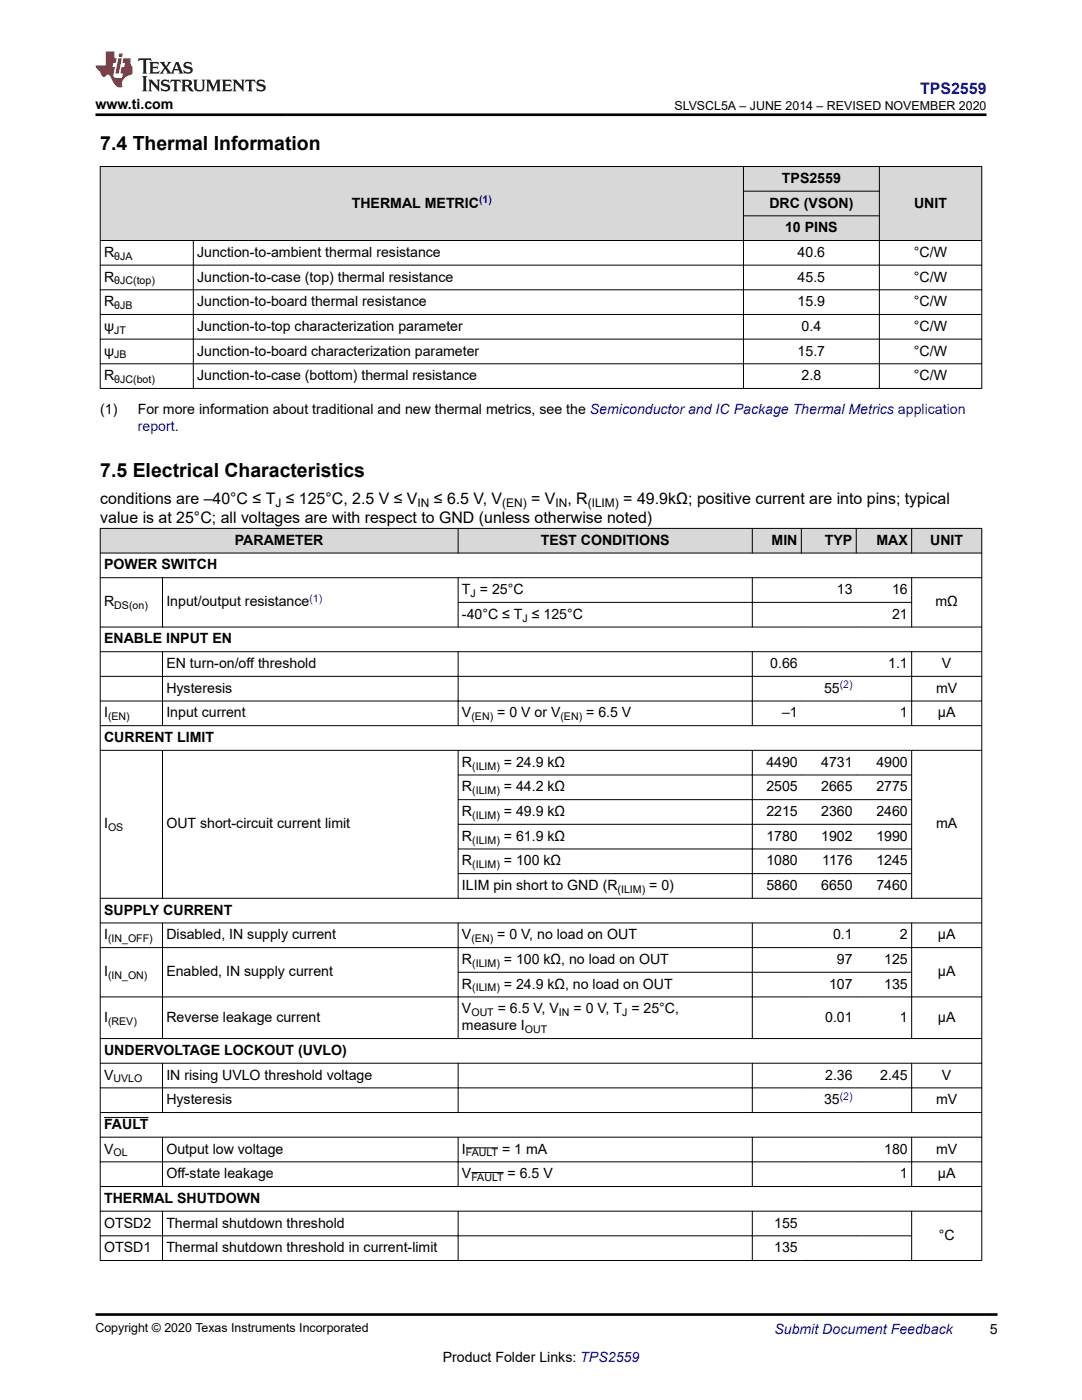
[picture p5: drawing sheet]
<svg xmlns="http://www.w3.org/2000/svg" width="216mm" height="279mm" viewBox="0 0 216 279" stroke-linecap="round" stroke-linejoin="round" font-family="sans-serif">
<defs><g id="words">
<g font-size="3.9">
<text x="20" y="29.9">7.4 Thermal Information</text>
<text x="20" y="95.2">7.5 Electrical Characteristics</text>
</g>
<text font-size="3.2" fill="#00f" x="183.6" y="18.7">TPS2559</text>
<g font-size="3.2">
<text x="20" y="100.6">conditions are –40°C ≤ T ≤ 125°C, 2.5 V ≤ V</text>
<text x="86.6" y="100.6">≤ 6.5 V, V</text>
<text x="106" y="100.6">= V</text>
<text x="113.2" y="100.6">, R</text>
<text x="124.4" y="100.6">= 49.9kΩ; positive current are into pins; typical</text>
<text x="20" y="104.4">value is at 25°C; all voltages are with respect to GND (unless otherwise noted)</text>
</g>
<g font-size="2.8">
<text x="19.1" y="21.8">www.ti.com</text>
<text x="70.2" y="41.4">THERMAL METRIC</text>
<text x="153.5" y="41.4">DRC (VSON)</text>
<text x="156" y="36.5">TPS2559</text>
<text x="182.4" y="41.4">UNIT</text>
<text x="156.7" y="46.3">10 PINS</text>
<text x="20.8" y="51.3">R</text>
<text x="39.3" y="51.3">Junction-to-ambient thermal resistance</text>
<text x="159.2" y="51.3">40.6</text>
<text x="182.4" y="51.3">°C/W</text>
<text x="20.8" y="56.2">R</text>
<text x="39.3" y="56.2">Junction-to-case (top) thermal resistance</text>
<text x="159.2" y="56.2">45.5</text>
<text x="182.4" y="56.2">°C/W</text>
<text x="20.8" y="61.1">R</text>
<text x="39.3" y="61.1">Junction-to-board thermal resistance</text>
<text x="159.2" y="61.1">15.9</text>
<text x="182.4" y="61.1">°C/W</text>
<text x="20.8" y="66">ψ</text>
<text x="20.8" y="71">ψ</text>
<text x="39.3" y="66">Junction-to-top characterization parameter</text>
<text x="39.3" y="71">Junction-to-board characterization parameter</text>
<text x="159.2" y="71">15.7</text>
<text x="159.9" y="66">0.4</text>
<text x="182.4" y="66">°C/W</text>
<text x="182.4" y="71">°C/W</text>
<text x="20.8" y="75.9">R</text>
<text x="39.3" y="75.9">Junction-to-case (bottom) thermal resistance</text>
<text x="159.9" y="75.9">2.8</text>
<text x="182.4" y="75.9">°C/W</text>
<text x="20" y="82.7">(1)</text>
<text x="27.5" y="82.7">For more information about traditional and new thermal metrics, see the Semiconductor and IC Package Thermal Metrics application</text>
<text x="20.8" y="113.6">POWER SWITCH</text>
<text x="46.9" y="108.7">PARAMETER</text>
<text x="107.9" y="108.7">TEST CONDITIONS</text>
<text x="154" y="108.7">MIN</text>
<text x="164.6" y="108.7">TYP</text>
<text x="174.9" y="108.7">MAX</text>
<text x="185.6" y="108.7">UNIT</text>
<text x="92.2" y="118.6">T = 25°C</text>
<text x="167" y="118.6">13</text>
<text x="178" y="118.6">16</text>
<text x="20.8" y="121">R</text>
<text x="33.2" y="121">Input/output resistance</text>
<text x="92.2" y="123.5">-40°C ≤ T ≤ 125°C</text>
<text x="178" y="123.5">21</text>
<text x="186.7" y="121">mΩ</text>
<text x="20.8" y="128.4">ENABLE INPUT EN</text>
<text x="33.2" y="133.3">EN turn-on/off threshold</text>
<text x="153.7" y="133.3">0.66</text>
<text x="177.2" y="133.3">1.1</text>
<text x="188" y="133.3">V</text>
<text x="20.8" y="143.2">I</text>
<text x="33.2" y="138.3">Hysteresis</text>
<text x="33.2" y="143.2">Input current</text>
<text x="92.2" y="143.2">V</text>
<text x="99.2" y="143.2">= 0 V or V</text>
<text x="117" y="143.2">= 6.5 V</text>
<text x="156.1" y="143.2">–1</text>
<text x="164.4" y="138.3">55</text>
<text x="179.6" y="143.2">1</text>
<text x="186.8" y="138.3">mV</text>
<text x="187.2" y="143.2">µA</text>
<text x="20.8" y="148.1">CURRENT LIMIT</text>
<text x="92.2" y="153">R</text>
<text x="100.5" y="153">= 24.9 kΩ</text>
<text x="152.9" y="153">4490</text>
<text x="163.9" y="153">4731</text>
<text x="174.9" y="153">4900</text>
<text x="92.2" y="157.9">R</text>
<text x="100.5" y="157.9">= 44.2 kΩ</text>
<text x="152.9" y="157.9">2505</text>
<text x="163.9" y="157.9">2665</text>
<text x="174.9" y="157.9">2775</text>
<text x="20.8" y="165.3">I</text>
<text x="33.2" y="165.3">OUT short-circuit current limit</text>
<text x="92.2" y="162.9">R</text>
<text x="92.2" y="167.8">R</text>
<text x="100.5" y="162.9">= 49.9 kΩ</text>
<text x="100.5" y="167.8">= 61.9 kΩ</text>
<text x="152.9" y="162.9">2215</text>
<text x="152.9" y="167.8">1780</text>
<text x="163.9" y="162.9">2360</text>
<text x="163.9" y="167.8">1902</text>
<text x="174.9" y="162.9">2460</text>
<text x="174.9" y="167.8">1990</text>
<text x="186.8" y="165.3">mA</text>
<text x="92.2" y="172.7">R</text>
<text x="100.5" y="172.7">= 100 kΩ</text>
<text x="152.9" y="172.7">1080</text>
<text x="164.1" y="172.7">1176</text>
<text x="174.9" y="172.7">1245</text>
<text x="92.2" y="177.6">ILIM pin short to GND (R</text>
<text x="129.5" y="177.6">= 0)</text>
<text x="152.9" y="177.6">5860</text>
<text x="163.9" y="177.6">6650</text>
<text x="174.9" y="177.6">7460</text>
<text x="20.8" y="182.5">SUPPLY CURRENT</text>
<text x="20.8" y="187.5">I</text>
<text x="33.2" y="187.5">Disabled, IN supply current</text>
<text x="92.2" y="187.5">V</text>
<text x="99.2" y="187.5">= 0 V, no load on OUT</text>
<text x="166.2" y="187.5">0.1</text>
<text x="179.6" y="187.5">2</text>
<text x="187.2" y="187.5">µA</text>
<text x="20.8" y="194.8">I</text>
<text x="33.2" y="194.8">Enabled, IN supply current</text>
<text x="92.2" y="192.4">R</text>
<text x="92.2" y="197.3">R</text>
<text x="100.5" y="192.4">= 100 kΩ, no load on OUT</text>
<text x="100.5" y="197.3">= 24.9 kΩ, no load on OUT</text>
<text x="165.4" y="197.3">107</text>
<text x="167" y="192.4">97</text>
<text x="176.4" y="197.3">135</text>
<text x="176.4" y="192.4">125</text>
<text x="187.2" y="194.8">µA</text>
<text x="20.8" y="203.9">I</text>
<text x="33.2" y="203.9">Reverse leakage current</text>
<text x="92.2" y="202.2">V</text>
<text x="99.3" y="202.2">= 6.5 V, V</text>
<text x="114.4" y="202.2">= 0 V, T = 25°C,</text>
<text x="164.7" y="203.9">0.01</text>
<text x="179.6" y="203.9">1</text>
<text x="187.1" y="203.9">µA</text>
<text x="92.2" y="205.6">measure I</text>
<text x="20.8" y="215.5">V</text>
<text x="20.8" y="210.5">UNDERVOLTAGE LOCKOUT (UVLO)</text>
<text x="33.2" y="215.5">IN rising UVLO threshold voltage</text>
<text x="164.7" y="215.5">2.36</text>
<text x="175.7" y="215.5">2.45</text>
<text x="188" y="215.5">V</text>
<text x="33.2" y="220.4">Hysteresis</text>
<text x="164.4" y="220.4">35</text>
<text x="186.8" y="220.4">mV</text>
<text x="20.8" y="225.3">FAULT</text>
<text x="20.8" y="230.2">V</text>
<text x="33.2" y="230.2">Output low voltage</text>
<text x="92.2" y="230.2">I</text>
<text x="100.2" y="230.2">= 1 mA</text>
<text x="176.4" y="230.2">180</text>
<text x="186.8" y="230.2">mV</text>
<text x="33.2" y="235.1">Off-state leakage</text>
<text x="92.2" y="235.1">V</text>
<text x="101.3" y="235.1">= 6.5 V</text>
<text x="179.6" y="235.1">1</text>
<text x="187.2" y="235.1">µA</text>
<text x="20.8" y="245">OTSD2</text>
<text x="20.8" y="240.1">THERMAL SHUTDOWN</text>
<text x="33.2" y="245">Thermal shutdown threshold</text>
<text x="154.5" y="245">155</text>
<text x="20.8" y="249.9">OTSD1</text>
<text x="33.2" y="249.9">Thermal shutdown threshold in current-limit</text>
<text x="154.5" y="249.9">135</text>
<text x="187.3" y="247.4">°C</text>
<text x="197.5" y="266.1">5</text>
<text x="88.3" y="271.7">Product Folder Links: TPS2559</text>
</g>
<g font-size="2.8" fill="#00f">
<text x="27.5" y="86.1">report.</text>
<text x="154.5" y="266.2">Submit Document Feedback</text>
</g>
<g font-size="2.5">
<text x="134.6" y="21.9">SLVSCL5A – JUNE 2014 – REVISED NOVEMBER 2020</text>
<text x="19.1" y="265.9">Copyright © 2020 Texas Instruments Incorporated</text>
</g>
<g font-size="2.4">
<text x="55" y="101.2">J</text>
<text x="83.3" y="101.2">IN</text>
<text x="100.2" y="101.2">(EN)</text>
<text x="110.8" y="101.2">IN</text>
<text x="117.3" y="101.2">(ILIM)</text>
</g>
<g font-size="2.1" fill="#00f">
<text x="95.6" y="40.5">(1)</text>
<text x="61.7" y="120.1">(1)</text>
<text x="167.6" y="137.3">(2)</text>
<text x="167.6" y="219.4">(2)</text>
</g>
<g font-size="2.1">
<text x="22.8" y="51.8">θJA</text>
<text x="22.8" y="56.8">θJC(top)</text>
<text x="22.8" y="61.7">θJB</text>
<text x="22.8" y="66.6">JT</text>
<text x="22.8" y="71.5">JB</text>
<text x="22.8" y="76.4">θJC(bot)</text>
<text x="93.9" y="119.1">J</text>
<text x="22.8" y="121.6">DS(on)</text>
<text x="104.3" y="124.1">J</text>
<text x="21.6" y="143.7">(EN)</text>
<text x="94.1" y="143.7">(EN)</text>
<text x="111.8" y="143.7">(EN)</text>
<text x="94.2" y="153.6">(ILIM)</text>
<text x="94.2" y="158.5">(ILIM)</text>
<text x="21.6" y="165.9">OS</text>
<text x="94.2" y="163.4">(ILIM)</text>
<text x="94.2" y="168.3">(ILIM)</text>
<text x="94.2" y="173.3">(ILIM)</text>
<text x="123.2" y="178.2">(ILIM)</text>
<text x="21.6" y="188">(IN_OFF)</text>
<text x="94.1" y="188">(EN)</text>
<text x="21.6" y="195.4">(IN_ON)</text>
<text x="94.2" y="193">(ILIM)</text>
<text x="94.2" y="197.9">(ILIM)</text>
<text x="94.1" y="202.8">OUT</text>
<text x="111.5" y="202.8">IN</text>
<text x="124.1" y="202.8">J</text>
<text x="21.6" y="204.5">(REV)</text>
<text x="104.7" y="206.2">OUT</text>
<text x="22.6" y="216">UVLO</text>
<text x="22.6" y="230.8">OL</text>
<text x="93" y="230.8">FAULT</text>
<text x="94.1" y="235.7">FAULT</text>
</g>
</g></defs>
<g fill="#d8d8d8">
<path d="M20 33.2h175.9v5h-175.9z" fill-rule="evenodd"/>
<path d="M20 38.2h175.9v4.9h-175.9z" fill-rule="evenodd"/>
<path d="M20 43.1h175.9v4.9h-175.9z" fill-rule="evenodd"/>
<path d="M20.1 33.3h128.2v14.6h-128.2z" fill-rule="evenodd"/>
<path d="M148.4 33.3h27v4.8h-27z" fill-rule="evenodd"/>
<path d="M175.5 33.3h20.3v14.6h-20.3z" fill-rule="evenodd"/>
<path d="M148.4 38.2h27v4.8h-27z" fill-rule="evenodd"/>
<path d="M148.4 43.1h27v4.8h-27z" fill-rule="evenodd"/>
</g>
<g fill="none" stroke="#000" stroke-width=".2">
<path d="M19.9 33.2h176.1M20 33.2v44.4M148.3 38.2h27.2M148.3 33.2v44.4M175.5 33.2v44.4M195.9 33.2v44.4M19.9 48h176.1M19.9 52.9h176.1M19.9 57.8h176.1M38.6 47.9v29.7M148.3 43.1h27.2M19.9 62.8h176.1"/>
<path d="M19.9 67.7h176.1M19.9 72.6h176.1M19.9 77.5h176.1"/>
</g>
<g fill="#d8d8d8">
<path d="M20 105.5h175.9v4.9h-175.9z" fill-rule="evenodd"/>
<path d="M20.1 105.5h71.3v4.8h-71.3z" fill-rule="evenodd"/>
<path d="M91.5 105.5h58.6v4.8h-58.6z" fill-rule="evenodd"/>
<path d="M150.2 105.5h9.6v4.8h-9.6z" fill-rule="evenodd"/>
<path d="M160 105.5h10.8v4.8h-10.8z" fill-rule="evenodd"/>
<path d="M170.9 105.5h10.9v4.8h-10.9z" fill-rule="evenodd"/>
<path d="M182 105.5h13.8v4.8h-13.8z" fill-rule="evenodd"/>
</g>
<g fill="none" stroke="#000" stroke-width=".2">
<path d="M19.9 105.5h176.1M19.9 110.4h176.1M19.9 115.3h176.1M20 105.4v146.2M32.4 115.2v10M91.4 105.4v5M91.4 115.2v10M150.1 105.4v5M150.1 115.2v10M159.9 105.4v5M170.9 105.4v5M181.9 105.4v5"/>
<path d="M181.9 115.2v10M195.9 105.4v146.2M19.9 125.1h176.1M19.9 130.1h176.1M19.9 135h176.1M19.9 139.9h176.1M32.4 130v14.9M91.4 120.2h90.6M91.4 130v14.9M150.1 130v14.9M181.9 130v14.9M19.9 144.8h176.1"/>
<path d="M19.9 149.7h176.1M32.4 149.7v29.6M91.4 154.7h90.6M91.4 159.6h90.6M91.4 149.7v29.6M150.1 149.7v29.6M181.9 149.7v29.6M19.9 179.3h176.1M91.4 164.5h90.6M91.4 169.4h90.6M91.4 174.4h90.6M19.9 184.2h176.1"/>
<path d="M19.9 189.1h176.1M19.9 199h176.1M32.4 184.1v23.2M91.4 194h90.6M91.4 184.1v23.2M150.1 184.1v23.2M181.9 184.1v23.2M19.9 207.3h176.1M19.9 212.2h176.1M19.9 217.1h176.1M32.4 212.1v10M91.4 212.1v10"/>
<path d="M150.1 212.1v10M181.9 212.1v10M19.9 222h176.1M19.9 227h176.1M19.9 231.9h176.1M19.9 236.8h176.1M20.8 223h8.9M32.4 226.9v10M91.4 226.9v10M93 229.1h6.4M94.1 234h6.4M150.1 226.9v10"/>
<path d="M181.9 226.9v10M19.9 241.7h176.1M19.9 246.6h162.1M32.4 241.7v9.9M91.4 241.7v9.9M150.1 241.7v9.9M181.9 241.7v9.9M196 251.6h-176.1"/>
</g>
<path d="M27.7 11.6l-.2 .6 .5-.2h.6v.1v2.2l-.2 .4h1l-.2-.4v-2.2v-.1h.5l.5 .2-.1-.6zM29.8 12.4l.2 .3v1.6l-.2 .4h1.9l.1-.6a1.08 1.08 0 0 1-1.3 .2v-.7h.6l.4 .2v-.7l-.4 .2h-.6v-.5l.2-.2a1 1 0 0 1 1 .3l-.1-.5zM31.8 12.4l1 1.1-1 1.2h.9l-.2-.2 .4-.8 .5 .8-.2 .2h1.6l-.2-.2 .1-.5h1l.1 .5-.1 .2h.9l-.2-.4-.8-1.9h-.5l-1 2.1-.8-1.1 .9-1h-.8l.2 .2-.5 .6-.3-.6 .1-.2zM35.2 12.8l.4 1h-.8zM36.8 12.5a.65 .65 0 0 0-.2 .7 .65 .65 0 0 0 .6 .5l.7 .1 .1 .3a.79 .79 0 0 1-.7 .4 .79 .79 0 0 1-.7-.5l.1 .7 .2-.1a.93 .93 0 0 0 1.1 0 .93 .93 0 0 0 .4-.9 1.46 1.46 0 0 0-1.2-.6l-.1-.3a1.09 1.09 0 0 1 1.2 .2l-.2-.6-.1 .1-.6-.2zM28.4 15.2l.2 .4v2.2l-.2 .4h1l-.2-.4v-2.2l.2-.4zM29.6 15.9l.2 .4v1.5l-.2 .4h.8l-.3-.4v-1.3l1.7 1.8v-2l.2-.4h-.8l.2 .2 .1 1.1-1.2-1.3zM32.3 16a.65 .65 0 0 0-.2 .8 .65 .65 0 0 0 .7 .4l.6 .2 .1 .2a.79 .79 0 0 1-.7 .4 .79 .79 0 0 1-.7-.5l.1 .7 .2-.1a.93 .93 0 0 0 1.1 .1 .93 .93 0 0 0 .4-1 1.46 1.46 0 0 0-1.2-.5l-.1-.4a1.09 1.09 0 0 1 1.2 .2l-.2-.6-.1 .1-.6-.1zM34.1 15.9l-.1 .6a.63 .63 0 0 1 .7-.3l.1 1.6-.3 .4h1l-.2-.4v-1.6a.66 .66 0 0 1 .8 .3l-.1-.6zM36.2 15.9l.2 .4v1.5l-.2 .4h.9l-.2-.2v-.7h.5l.1 .2a.79 .79 0 0 0 1.2 .6l-1-.9a.61 .61 0 0 0 .6-.6 .61 .61 0 0 0-.5-.7zM36.9 16.2h.2a.47 .47 0 0 1 .5 .1 .47 .47 0 0 1 .1 .5l-.2 .1-.6 .1zM38.5 15.9l.2 .2a2.27 2.27 0 0 0 .4 2 1.04 1.04 0 0 0 1.7-.7v-1.3l.2-.2h-.8l.2 .4v1.1a.6 .6 0 0 1-.6 .6 .6 .6 0 0 1-.6-.6v-1.1l.3-.4zM41.1 15.9l.2 .4v1.5l-.2 .4h.7l-.2-.4v-1.4l.9 1.9 .8-1.9v1.4l-.2 .4h1l-.3-.4v-1.5l.3-.4h-.8l-.7 1.5-.7-1.5zM44.3 15.9l.2 .4v1.5l-.2 .4h1.9l.1-.6a1.09 1.09 0 0 1-1.3 .2v-.7h.6l.4 .2v-.6l-.4 .2h-.6v-.6l.2-.1a1.01 1.01 0 0 1 1 .3l-.1-.6zM46.4 15.9l.3 .4v1.5l-.3 .4h.8l-.2-.4v-1.3l1.6 1.8v-2l.2-.4h-.7l.2 .2v1.1l-1.2-1.3zM49 15.9l-.1 .6a.63 .63 0 0 1 .8-.3v1.6l-.3 .4h1l-.2-.4v-1.6a.66 .66 0 0 1 .8 .3l-.1-.6zM51.4 16a.65 .65 0 0 0-.2 .8 .65 .65 0 0 0 .6 .4l.6 .2 .2 .2a.79 .79 0 0 1-.8 .4 .79 .79 0 0 1-.6-.5l.1 .7 .2-.1a.93 .93 0 0 0 1 .1 .93 .93 0 0 0 .5-1 1.46 1.46 0 0 0-1.3-.5l-.1-.4a1.09 1.09 0 0 1 1.3 .2l-.2-.6-.2 .1-.5-.1z" fill="#231f20"/>
<path d="M21.1 10.3v2.7h-2v.4l.9 1a.95 .95 0 0 0 .9 .9 .59 .59 0 0 1 .6-.4 .59 .59 0 0 1 .5 .3l.4 .8a1.59 1.59 0 0 0 2.1 1.4 1.61 1.61 0 0 1 1-2.3l1-.3-.1-1.5a1.59 1.59 0 0 1-.4-1.7h-1.4l-.2 .9h.5l-.1 .9h-.5l-.2 .9v.3l.4 .1-.2 .9h-.6a.73 .73 0 0 1-1.1-.7l.3-1.5h-.5l.2-.9h.5l.2-.9h-.5v-1.3zM23.6 11.6l-.6 3.1h.7l.6-3.1zM23.8 10.7l-.1 .6h.7l.1-.6z" fill="#ed1c24"/>
<path d="M19.1 22.9h177.8M19.1 262.3h180" fill="none" stroke="#000" stroke-width=".53"/>
<use href="#words"/>
</svg>
